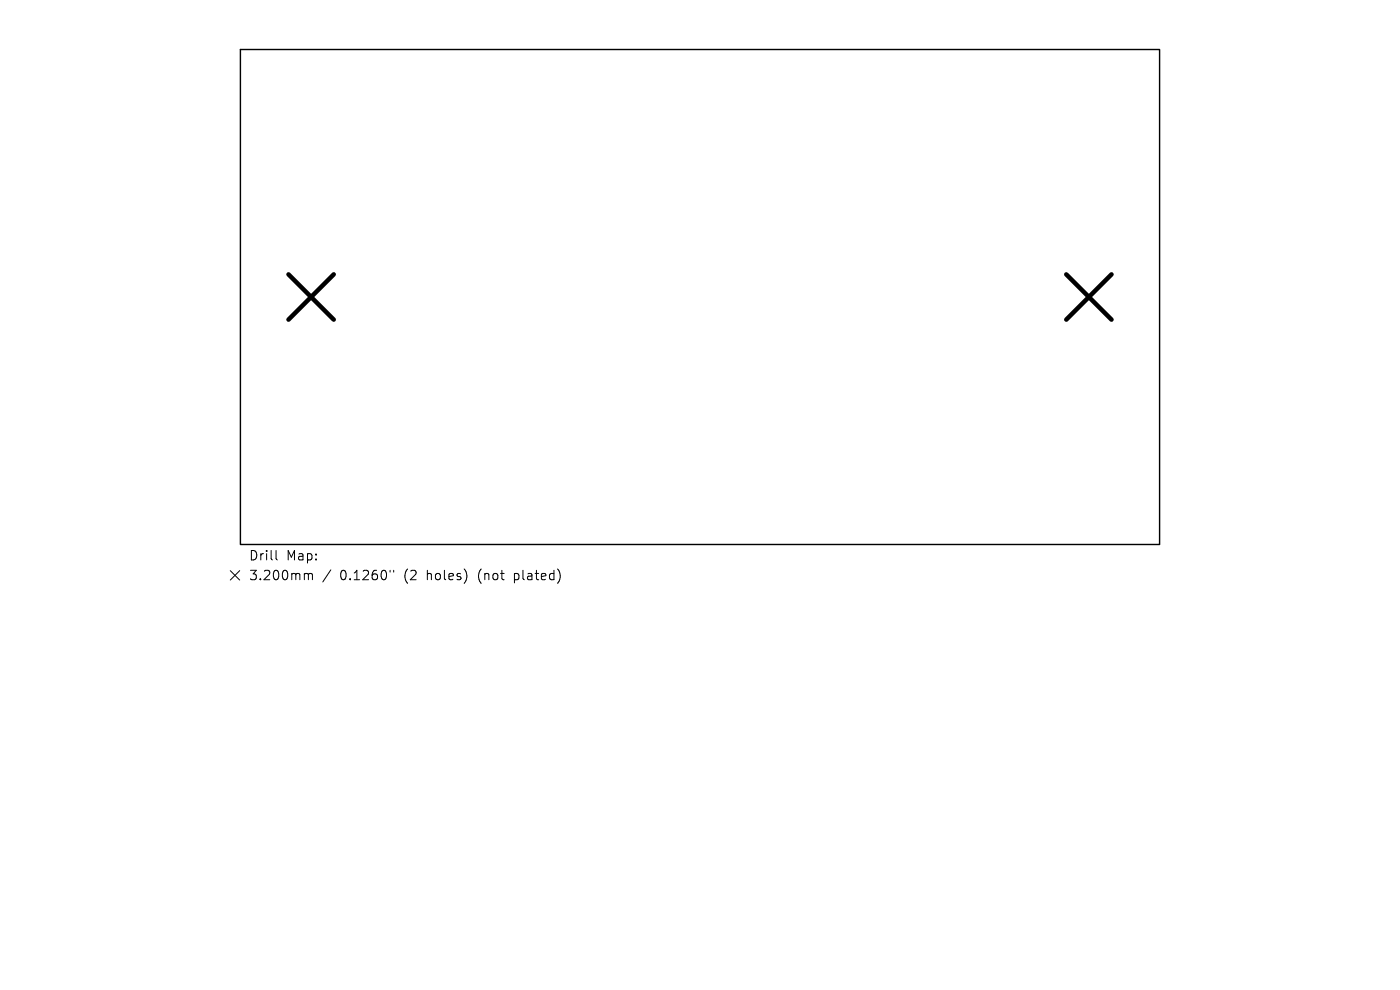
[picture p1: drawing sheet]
<svg xmlns="http://www.w3.org/2000/svg" width="297mm" height="210mm" viewBox="0 0 297 210" stroke-linecap="round" stroke-linejoin="round" font-family="sans-serif">
<defs><g id="words">
<g font-size="2.8">
<text x="52.9" y="119.1">Drill</text>
<text x="60.8" y="119.1">Map:</text>
<text x="52.9" y="123.3">3.200mm</text>
<text x="72.1" y="123.3">0.1260&quot;</text>
<text x="85.7" y="123.3">(2</text>
<text x="90.6" y="123.3">holes)</text>
<text x="101.5" y="123.3">(not</text>
<text x="109.3" y="123.3">plated)</text>
</g>
</g></defs>
<path d="M51 10.5h195v105h-195z" fill="none" stroke="#000" stroke-width=".3"/>
<path d="M61.2 58.2l9.6 9.6M70.8 58.2l-9.6 9.6M226.2 58.2l9.6 9.6M235.8 58.2l-9.6 9.6" fill="none" stroke="#000" stroke-width=".96"/>
<path d="M58.6 116.8v1.7l.3 .3M48.9 121.1l2 2M50.9 121.1l-2 2M65.1 121.6l.3 .3M65.4 121.9v1.1M65.4 121.9l.3-.3 .5 .1 .1 1.3M70.2 120.9l-1.7 2.6M82.8 121v.4M83.5 121v.4M98.9 121.5v1.4M118.4 120.8a2.35 2.35 0 0 1 0 2.8" fill="none" stroke="#000" stroke-width=".21"/>
<use href="#words"/>
</svg>
